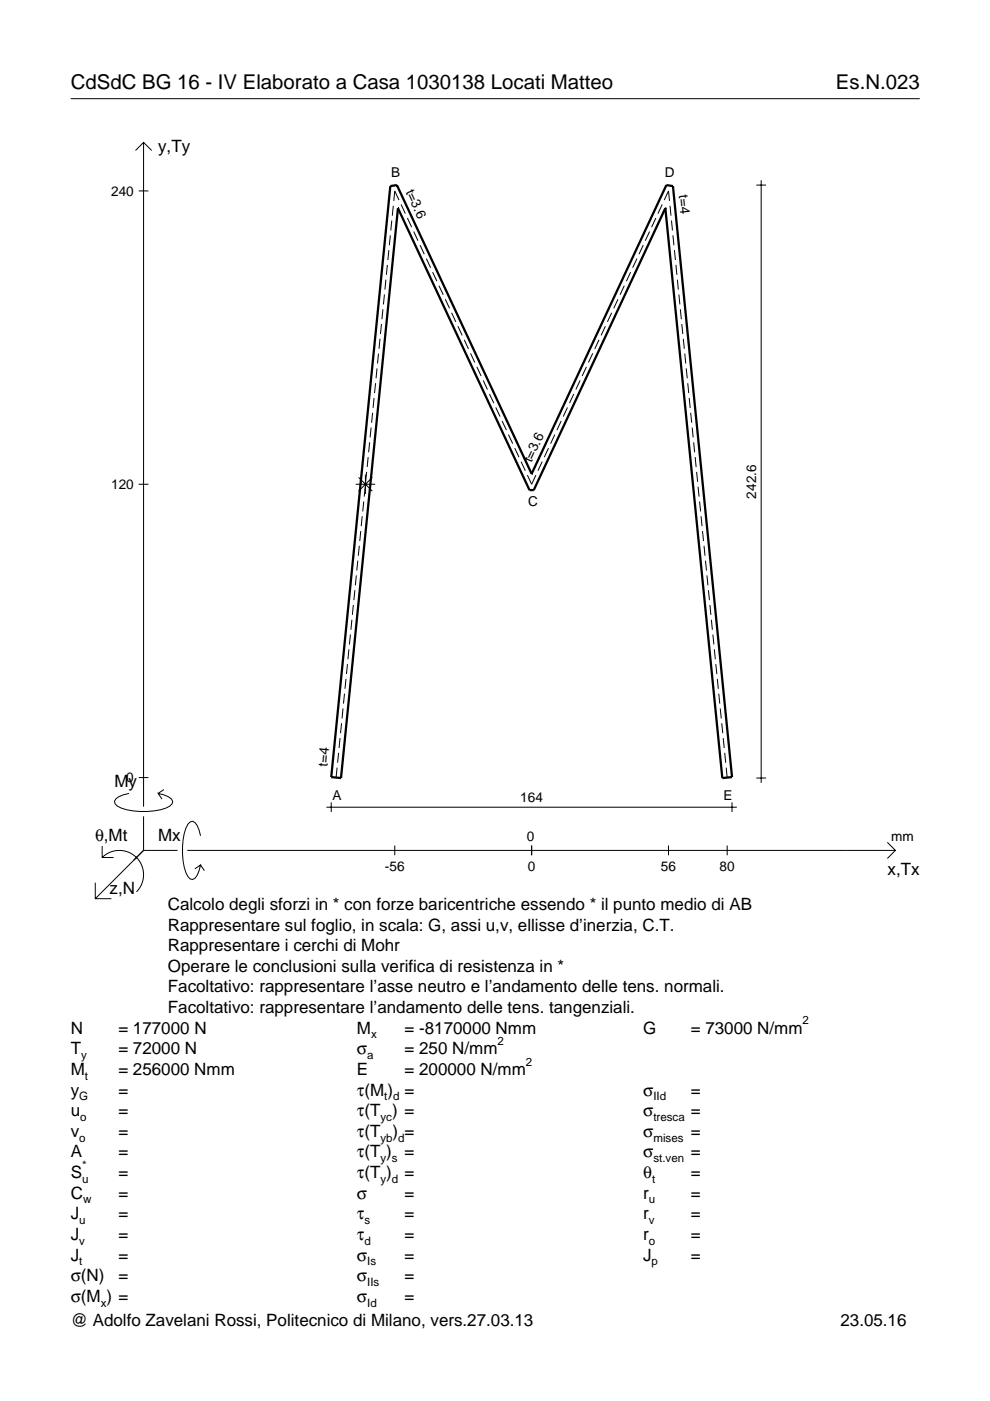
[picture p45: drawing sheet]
<svg xmlns="http://www.w3.org/2000/svg" width="210mm" height="297mm" viewBox="0 0 210 297" stroke-linecap="round" stroke-linejoin="round" font-family="sans-serif">
<defs><g id="words">
<g font-size="4.3">
<text x="15" y="18.9">CdSdC BG 16 - IV Elaborato a Casa 1030138 Locati Matteo</text>
<text x="177.2" y="18.9">Es.N.023</text>
</g>
<g font-size="3.6">
<text x="33.5" y="32.3">y,Ty</text>
<text x="24.3" y="166.9">My</text>
<text x="20.1" y="178.2">θ,Mt</text>
<text x="33.5" y="178.2">Mx</text>
<text x="188.2" y="185.5">x,Tx</text>
<text x="23.2" y="189.6">z,N</text>
<text x="35.6" y="192.9">Calcolo degli sforzi in * con forze baricentriche essendo * il punto medio di AB</text>
<text x="35.6" y="197.3">Rappresentare sul foglio, in scala: G, assi u,v, ellisse d’inerzia, C.T.</text>
<text x="35.6" y="201.7">Rappresentare i cerchi di Mohr</text>
<text x="35.6" y="206">Operare le conclusioni sulla verifica di resistenza in *</text>
<text x="35.6" y="210.4">Facoltativo: rappresentare l’asse neutro e l’andamento delle tens. normali.</text>
<text x="35.6" y="214.8">Facoltativo: rappresentare l’andamento delle tens. tangenziali.</text>
<text x="15" y="219.2">N</text>
<text x="25.1" y="219.2">= 177000 N</text>
<text x="75.7" y="219.2">M</text>
<text x="85.8" y="219.2">= -8170000 Nmm</text>
<text x="136.4" y="219.2">G</text>
<text x="146.5" y="219.2">= 73000 N/mm</text>
<text x="15" y="227.9">M</text>
<text x="15" y="223.5">T</text>
<text x="25.1" y="223.5">= 72000 N</text>
<text x="25.1" y="227.9">= 256000 Nmm</text>
<text x="75.7" y="223.5">σ</text>
<text x="75.7" y="227.9">E</text>
<text x="85.8" y="223.5">= 250 N/mm</text>
<text x="85.8" y="227.9">= 200000 N/mm</text>
<text x="15" y="232.3">y</text>
<text x="25.1" y="232.3">=</text>
<text x="75.7" y="232.3">τ(M ) =</text>
<text x="136.4" y="232.3">σ</text>
<text x="146.5" y="232.3">=</text>
<text x="15" y="236.7">u</text>
<text x="25.1" y="236.7">=</text>
<text x="75.7" y="236.7">τ(T ) =</text>
<text x="136.4" y="236.7">σ</text>
<text x="146.5" y="236.7">=</text>
<text x="15" y="241">v</text>
<text x="15" y="245.4">A</text>
<text x="25.1" y="241">=</text>
<text x="25.1" y="245.4">=</text>
<text x="75.7" y="245.4">τ(T )</text>
<text x="75.7" y="241">τ(T</text>
<text x="83.3" y="241">) =</text>
<text x="85.8" y="245.4">=</text>
<text x="136.4" y="241">σ</text>
<text x="136.4" y="245.4">σ</text>
<text x="146.5" y="241">=</text>
<text x="146.5" y="245.4">=</text>
<text x="15" y="249.8">S</text>
<text x="25.1" y="249.8">=</text>
<text x="75.7" y="249.8">τ(T )</text>
<text x="85.8" y="249.8">=</text>
<text x="136.4" y="249.8">θ</text>
<text x="146.5" y="249.8">=</text>
<text x="15" y="254.2">C</text>
<text x="25.1" y="254.2">=</text>
<text x="75.7" y="254.2">σ</text>
<text x="85.8" y="254.2">=</text>
<text x="136.4" y="254.2">r</text>
<text x="146.5" y="254.2">=</text>
<text x="15" y="258.5">J</text>
<text x="15" y="262.9">J</text>
<text x="25.1" y="258.5">=</text>
<text x="25.1" y="262.9">=</text>
<text x="75.7" y="258.5">τ</text>
<text x="75.7" y="262.9">τ</text>
<text x="85.8" y="258.5">=</text>
<text x="85.8" y="262.9">=</text>
<text x="136.4" y="258.5">r</text>
<text x="136.4" y="262.9">r</text>
<text x="146.5" y="258.5">=</text>
<text x="146.5" y="262.9">=</text>
<text x="15" y="267.3">J</text>
<text x="25.1" y="267.3">=</text>
<text x="75.7" y="267.3">σ</text>
<text x="85.8" y="267.3">=</text>
<text x="136.4" y="267.3">J</text>
<text x="146.5" y="267.3">=</text>
<text x="15" y="271.7">σ(N)</text>
<text x="25.1" y="271.7">=</text>
<text x="75.7" y="271.7">σ</text>
<text x="85.8" y="271.7">=</text>
<text x="15" y="281.2">@ Adolfo Zavelani Rossi, Politecnico di Milano, vers.27.03.13</text>
<text x="15" y="276">σ(M ) =</text>
<text x="75.7" y="276">σ</text>
<text x="85.8" y="276">=</text>
<text x="178.2" y="281.2">23.05.16</text>
</g>
<g font-size="2.9">
<text x="23.6" y="41.5">240</text>
<text x="82.9" y="37.6">B</text>
<text x="86" y="40.7" transform="rotate(65 86 40.7)">t=3.6</text>
<text x="141" y="37.6">D</text>
<text x="143.9" y="41.4" transform="rotate(84 143.9 41.4)">t=4</text>
<text x="112.7" y="98.2" transform="rotate(-65 112.7 98.2)">t=3.6</text>
<text x="23.6" y="103.7">120</text>
<text x="112" y="107.2">C</text>
<text x="160.4" y="105.7" transform="rotate(-90 160.4 105.7)">242.6</text>
<text x="26.8" y="165.9">0</text>
<text x="69.4" y="162.6" transform="rotate(-84 69.4 162.6)">t=4</text>
<text x="70.5" y="169.6">A</text>
<text x="110.3" y="170.1">164</text>
<text x="153.4" y="169.6">E</text>
<text x="111.7" y="178.2">0</text>
<text x="189" y="178.2">mm</text>
<text x="81.6" y="184.7">-56</text>
<text x="111.9" y="184.7">0</text>
<text x="140.1" y="184.7">56</text>
<text x="152.6" y="184.7">80</text>
</g>
<g font-size="2.4">
<text x="78.7" y="220.2">x</text>
<text x="105.5" y="221.5">2</text>
<text x="170.2" y="217.2">2</text>
<text x="17.2" y="224.5">y</text>
<text x="77.9" y="224.5">a</text>
<text x="111.5" y="225.9">2</text>
<text x="16.8" y="233.3">G</text>
<text x="18" y="228.9">t</text>
<text x="81.5" y="233.3">t d</text>
<text x="138.5" y="233.3">IId</text>
<text x="17" y="237.7">o</text>
<text x="80.7" y="237.7">yc</text>
<text x="138.5" y="237.7">tresca</text>
<text x="16.8" y="242">o</text>
<text x="80.7" y="242">yb d</text>
<text x="138.5" y="242">mises</text>
<text x="17.4" y="250.8">u</text>
<text x="17.4" y="247.8">*</text>
<text x="80.7" y="246.4">y s</text>
<text x="80.7" y="250.8">y d</text>
<text x="138.2" y="250.8">t</text>
<text x="138.5" y="246.4">st.ven</text>
<text x="17.6" y="255.2">w</text>
<text x="137.6" y="255.2">u</text>
<text x="16.8" y="259.5">u</text>
<text x="16.8" y="263.9">v</text>
<text x="77.3" y="259.5">s</text>
<text x="77.3" y="263.9">d</text>
<text x="137.6" y="259.5">v</text>
<text x="137.6" y="263.9">o</text>
<text x="16.8" y="268.3">t</text>
<text x="77.9" y="268.3">Is</text>
<text x="138.2" y="268.3">p</text>
<text x="77.9" y="272.7">IIs</text>
<text x="21.4" y="277">x</text>
<text x="77.9" y="277">Id</text>
</g>
</g></defs>
<g fill="none" stroke="#000" stroke-width=".21">
<path d="M15 20.9h180M28.7 31.9l1.7-1.7 1.8 1.7M30.4 30.2v140.8M160.4 39.2h2M161.4 38.2v127.8M29.4 40.5h2.1M81.8 59.3l-.2 2.1M82.1 56.2l-.2 2.1M82.4 53l-.2 2.1M82.8 49.9l-.3 2.1M83.1 46.8l-.2 2.1M83.4 43.6l-.2 2.1"/>
<path d="M84.6 42.4l-.9-1.9-.2 2.1M85 43.4l.9 1.9M86.4 46.2l.9 2M87.7 49.1l.9 1.9M89.1 52l.9 1.9M90.4 54.8l.9 2M91.7 57.7l.9 1.9M133.7 57.7l-.9 1.9M135 54.8l-.9 2M136.4 52l-.9 1.9M137.7 49.1l-.9 1.9M139.1 46.2l-.9 2"/>
<path d="M140.4 43.4l-.9 1.9M140.8 42.4l.9-1.9 .2 2.1M142.1 43.6l.2 2.1M142.4 46.8l.2 2.1M142.7 49.9l.2 2.1M143 53l.2 2.1M143.3 56.2l.2 2.1M143.6 59.3l.2 2.1M79.9 78.1l-.2 2.1M80.2 75l-.2 2.1M80.6 71.8l-.2 2.1M80.9 68.7l-.2 2.1"/>
<path d="M81.2 65.6l-.2 2.1M81.5 62.4l-.2 2.1M93.1 60.6l.9 1.9M94.4 63.4l.9 2M95.7 66.3l.9 1.9M97.1 69.2l.9 1.9M98.4 72l.9 2M99.8 74.9l.9 2M101.1 77.8l.9 1.9M124.3 77.8l-.9 1.9M125.7 74.9l-.9 2M127 72l-.9 2"/>
<path d="M128.3 69.2l-.9 1.9M129.7 66.3l-.9 1.9M131 63.4l-.9 2M132.4 60.6l-.9 1.9M143.9 62.4l.2 2.1M144.2 65.6l.3 2.1M144.6 68.7l.2 2.1M144.9 71.8l.2 2.1M145.2 75l.2 2.1M145.5 78.1l.2 2.1M78.1 96.9l-.3 2.1M78.4 93.8l-.2 2.1"/>
<path d="M78.7 90.6l-.2 2.2M79 87.5l-.2 2.1M79.3 84.4l-.2 2.1M79.6 81.2l-.2 2.2M102.4 80.7l.9 1.9M103.8 83.5l.9 2M105.1 86.4l.9 1.9M106.5 89.3l.9 1.9M107.8 92.1l.9 2M109.1 95l.9 1.9M110.5 97.9l.9 1.9M115 97.9l-.9 1.9"/>
<path d="M116.3 95l-.9 1.9M117.6 92.1l-.9 2M119 89.3l-.9 1.9M120.3 86.4l-.9 1.9M121.7 83.5l-.9 2M123 80.7l-.9 1.9M145.8 81.2l.2 2.2M146.1 84.4l.2 2.1M146.4 87.5l.3 2.1M146.8 90.6l.2 2.2M147.1 93.8l.2 2.1M147.4 96.9l.2 2.1"/>
<path d="M29.4 102.7h2.1M75.4 102.7h4.1M75.9 118.9l-.3 2.1M76 101.2l2.9 2.9M76.2 115.7l-.2 2.1M76.5 112.6l-.2 2.1M76.8 109.5l-.2 2.1M77.1 106.3l-.2 2.1M77.4 103.2l-.2 2.1M77.5 100.6v4.1M77.7 100.1l-.2 2.1M78.9 101.2l-2.9 2.9"/>
<path d="M111.8 100.7l.9 2 .9-2M147.7 100.1l.2 2.1M148 103.2l.2 2.1M148.3 106.3l.2 2.1M148.6 109.5l.2 2.1M148.9 112.6l.3 2.1M149.3 115.7l.2 2.1M149.6 118.9l.2 2.1M74 137.7l-.2 2.1M74.3 134.5l-.2 2.1M74.6 131.4l-.2 2.1M74.9 128.3l-.2 2.1"/>
<path d="M75.2 125.1l-.2 2.1M75.5 122l-.2 2.1M149.9 122l.2 2.1M150.2 125.1l.2 2.1M150.5 128.3l.2 2.1M150.8 131.4l.2 2.1M151.1 134.5l.3 2.1M151.5 137.7l.2 2.1M71.8 159.6l-.2 2.1M72.1 156.5l-.2 2.1M72.4 153.3l-.2 2.2M72.7 150.2l-.2 2.1"/>
<path d="M73 147.1l-.2 2.1M73.4 143.9l-.3 2.2M73.7 140.8l-.2 2.1M151.8 140.8l.2 2.1M152.1 143.9l.2 2.2M152.4 147.1l.2 2.1M152.7 150.2l.2 2.1M153 153.3l.2 2.2M153.3 156.5l.2 2.1M153.7 159.6l.2 2.1M21.7 179.4v2.4h2.4M27.3 168.2a3.6 3.6 0 0 0-3 1.7l.1 .5a5.6 5.6 0 0 0 3.8 1.5 13.4 13.4 0 0 0 7.8-1l.5-.5 .1-.5a3.6 3.6 0 0 0-3.1-1.7l.8 1.2"/>
<path d="M29.4 164.9h2.1M30.4 173.1v7.2M34.7 167.4l-1.2 .8M42.5 177.2a3.6 3.6 0 0 0-1.7-3.1l-.5 .2a5.7 5.7 0 0 0-1.5 3.7 13.3 13.3 0 0 0 1 7.9l.5 .5 .5 .1a3.6 3.6 0 0 0 1.7-3.1l-1.2 .8M69.2 171.1h87M70.2 170.1v2.1M71.5 162.8l-.2 2.1M83.7 179.3v2M112.7 179.3v2M141.7 179.3v2M154 162.8l.2 2.1M154.2 179.3v2"/>
<path d="M155.2 170.1v2.1M160.4 165h2M188.1 178.6l1.7 1.7-1.7 1.7M20.2 187.2v3.3h3.4M21.7 181.8a5.1 5.1 0 0 1 7.2 0 5.1 5.1 0 0 1 0 7.3M30.4 180.3l-10.2 10.2M30.4 180.3h7.2M39.7 180.3h150.1M42.5 183.4l.8 1.2"/>
</g>
<path d="M84.4 44.1h.1M84.4 44.1l-12.1 120.9-2.1-.2 12.6-125.3 1.3-.3 28.6 61.3M84.4 44.1l27.9 59.8h.9l27.9-59.8M141.1 44.1h.1M141.1 44.1l12 120.9 2.1-.2-12.5-125.3-1.4-.3-28.6 61.3M112.7 100.5h.1" fill="none" stroke="#000" stroke-width=".48"/>
<use href="#words"/>
</svg>
